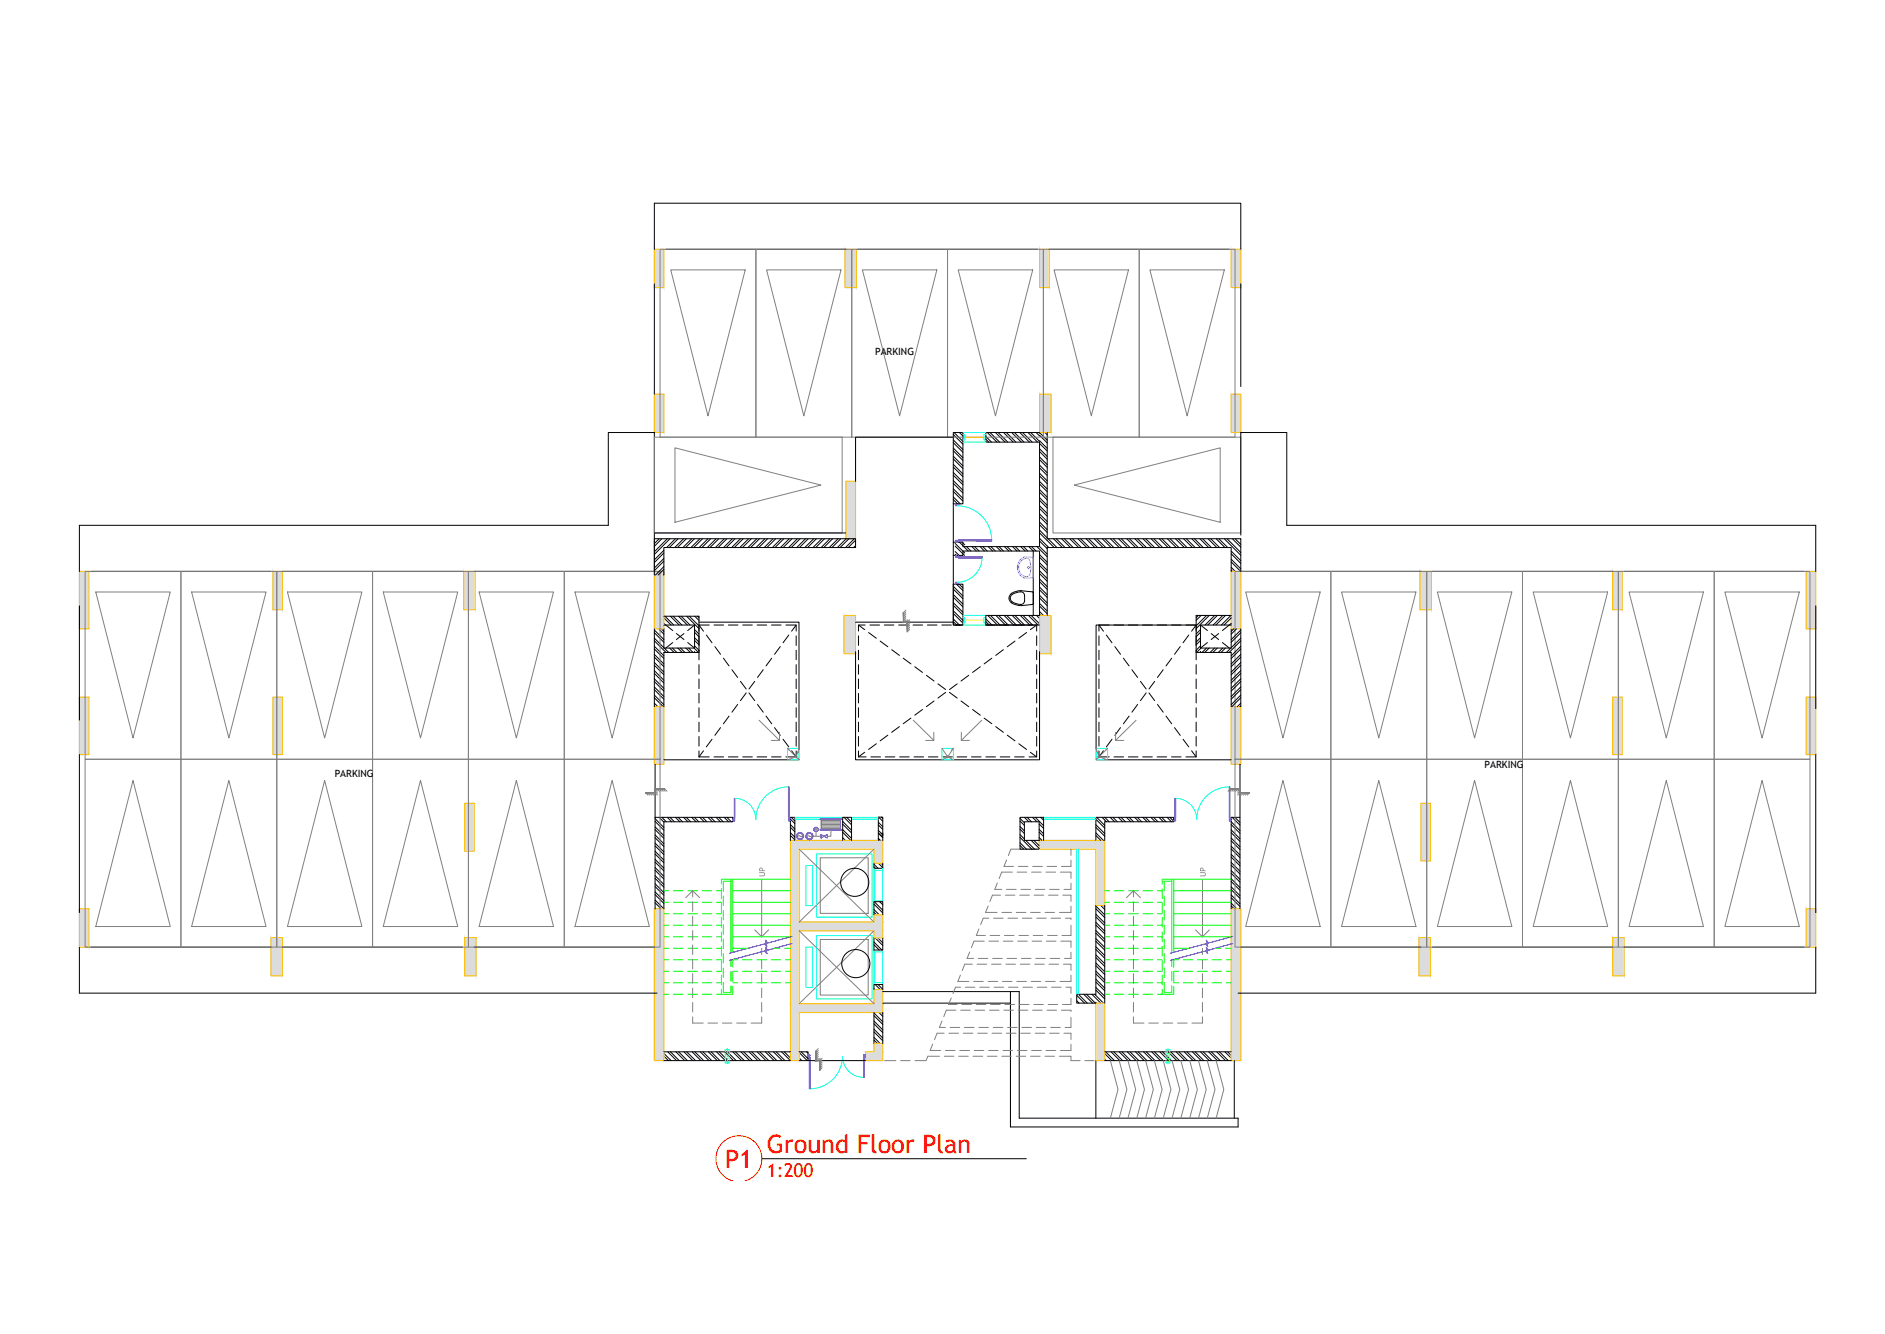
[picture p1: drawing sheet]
<svg xmlns="http://www.w3.org/2000/svg" width="1189mm" height="841mm" viewBox="0 0 1189 841" stroke-linecap="round" stroke-linejoin="round" font-family="sans-serif">
<defs><g id="words">
<g font-size="16" fill="#f00">
<text x="484" y="727">Ground Floor Plan</text>
<text x="457" y="736">P1</text>
</g>
<text font-size="12" fill="#f00" x="484" y="742">1:200</text>
<g font-size="6.3">
<text x="552" y="224">PARKING</text>
<text x="936" y="484">PARKING</text>
<text x="211" y="490">PARKING</text>
</g>
</g></defs>
<!-- layer: A-Detail Lines -->
<g fill="none" stroke="#808080" stroke-width=".63">
<path d="M664 276h119v60h-119zM677 306l93-24v47zM758 554v37l-4-5M715 566v-4l-4 4M715 569v6M715 578v6M715 562l4 4M715 587v6M715 596v6M758 598v4M763 586l-5 5M715 605v6"/>
<path d="M715 614v6M758 605v6M758 614v6M715 623v6M715 632v6M758 623v6M758 632v6M715 641v4h7M725 645h6M734 645h6M743 645h6M758 641v4h-6"/>
</g>
<!-- layer: A-Wall Patt -->
<g fill="none" stroke="#000" stroke-width=".63">
<path d="M601 279l6 6M601 274l6 6M601 277l6 6M602 273l5 5M605 273l2 2M607 273h.1M622 277l2 2M622 275l3 4M623 273l6 6M624 273l6 6M628 273l6 6M630 273l6 6"/>
<path d="M633 273l6 6M635 273l6 6M638 273l6 6M640 273l6 6M643 273l6 6M645 273l6 6M648 273l6 6M650 273l6 5M653 273l3 2M655 273h1M656 274l4 5M656 280l4 4"/>
<path d="M656 278l4 5M656 273l4 5M659 273l1 1M601 300l6 6M601 294l6 6M601 289l6 6M601 284l6 6M601 298l6 6M601 293l6 6M601 288l6 6M601 283l6 6M656 295l4 5"/>
<path d="M656 290l4 5M656 285l4 5M656 298l4 5M656 293l4 5M656 288l4 5M656 283l4 5M601 315l3 3M601 310l6 6M601 305l6 6M601 313l5 5M601 308l6 6M601 303l6 6"/>
<path d="M656 315l4 5M656 310l4 5M656 305l4 5M656 300l4 5M656 319l4 5M656 314l4 5M656 309l4 4M656 304l4 4M656 336l9 9M656 339l5 6M656 324l4 5M656 331l4 5"/>
<path d="M656 326l4 5M656 321l4 4M656 334l4 5M656 329l4 5M661 340l6 5M664 340l6 5M666 340l6 5M670 340l5 5M671 340l6 5M675 340l5 5M676 340l6 5M680 340l5 5"/>
<path d="M682 340l5 5M685 340l6 5M687 340l5 5M690 340l6 5M692 340l5 5M695 340l6 5M697 340l6 5M700 340l6 5M702 340l6 5M705 340l6 5M707 340l6 5M711 340l5 5"/>
<path d="M712 340l6 5M716 340l5 5M717 340l6 5M721 340l5 5M723 340l5 5M726 340l6 5M728 340l5 5M731 340l6 5M733 340l5 5M736 340l6 5M738 340l6 5M741 340l6 5"/>
<path d="M743 340l6 5M746 340l6 5M748 340l6 5M752 340l5 5M753 340l6 5M757 340l5 5M758 340l6 5M762 340l5 5M764 340l5 5M767 340l6 5M769 340l5 5M772 340l11 10"/>
<path d="M774 340l9 8M777 340l6 5M779 340l4 3M782 340h1M602 349l1 1M602 344l6 6M602 348l3 2M602 343l6 6M605 342l6 5M607 342l1 2M610 345l2 2M613 345l3 2"/>
<path d="M615 345l3 2M618 345l3 2M620 345l3 2M623 345l3 2M625 345l3 2M628 345l3 2M630 345l3 2M634 345l2 2M635 345l3 2M639 345l2 2M640 345l3 2M644 345l3 2"/>
<path d="M645 345l3 2M649 345l3 2M651 345l2 2M654 345l6 6M656 356l4 5M656 351l4 5M656 341l4 5M656 360l4 5M656 355l4 5M656 350l4 4M656 345l4 4M777 359l3 4"/>
<path d="M777 354l6 6M777 349l6 6M777 358l4 5M777 353l6 6M777 347l6 6M601 377l6 6M601 371l6 6M601 380l6 6M601 375l6 6M601 370l6 6M603 368l4 4M605 368l2 3"/>
<path d="M656 377l4 5M656 372l4 5M656 367l4 5M656 362l4 4M656 375l4 5M656 370l4 5M656 365l4 5M413 399l6 6M413 397l6 6M415 396l4 4M417 396l2 2M419 390l4 4"/>
<path d="M419 393l1 1M419 389l6 5M423 389l5 5M425 389l5 5M428 389l5 5M430 389l5 5M433 389l8 7M435 389l6 6M438 399l3 2M438 397l3 3M438 389l3 2M440 389h1"/>
<path d="M601 392l2 2M601 387l6 6M601 382l6 6M601 390l4 4M601 385l6 6M622 392l2 2M622 390l4 4M623 388l6 6M625 388l6 6M628 388l6 6M630 388l6 6M633 388l6 6"/>
<path d="M635 388l6 6M638 388l6 6M640 388l6 6M643 388l7 6M645 388l6 6M649 388l6 6M650 388l6 5M654 388l2 2M655 388h1M656 387v1M656 382l4 5M656 386l2 2"/>
<path d="M656 380l4 5M413 419l6 6M413 414l6 6M413 409l6 6M413 404l7 7M413 418l6 6M413 413l6 6M413 407l6 6M413 402l6 6M419 409l3 2M422 409l3 2M424 409l3 2"/>
<path d="M427 409l3 2M429 409l3 2M433 409l2 2M434 409l3 2M438 409l3 2M438 404l3 3M438 407l3 3M438 402l3 3M413 440l5 6M413 435l6 6M413 430l6 6M413 425l6 6"/>
<path d="M413 438l6 6M413 433l6 6M413 428l6 6M413 423l6 6M413 445v1M413 443l2 3M413 518l6 5M413 516l6 6M416 515l3 3M417 515l2 2M499 516l2 3M499 520l2 3"/>
<path d="M499 515l2 3M531 520l6 5M531 518l6 5M532 515l5 5M534 515l3 3M777 520l5 5M777 518l5 6M777 515l5 5M779 515l3 4M413 538l6 6M413 533l6 6M413 528l6 6"/>
<path d="M413 523l6 6M413 537l6 5M413 532l6 5M413 526l6 6M413 521l6 6M499 527l2 2M499 522l2 2M499 525l2 3M531 525l6 5M531 528l2 2M531 523l6 6M554 525l3 3"/>
<path d="M554 529l1 1M556 525l1 1M777 535l5 6M777 530l5 6M777 525l5 5M777 539l5 5M777 533l5 6M777 528l5 6M777 523l5 6M413 559l6 5M413 554l6 5M413 549l6 5"/>
<path d="M413 543l6 6M413 557l6 6M413 552l6 6M413 547l6 5M413 542l6 5M551 547h1M551 545l3 2M554 544l3 3M556 544l1 1M777 556l5 5M777 551l5 5M777 545l5 6"/>
<path d="M777 540l5 6M777 559l5 6M777 554l5 6M777 549l5 5M777 544l5 5M413 569l4 4M413 564l6 6M413 573h1M413 567l6 6M413 562l6 6M551 575l2 2M551 570l6 6"/>
<path d="M551 573l4 4M551 568l6 6M555 568l2 2M556 568l1 1M691 578l6 6M691 573l6 5M691 576l6 6M691 571l6 6M694 571l3 2M696 571l1 1M777 571l1 2M777 566l5 6"/>
<path d="M777 561l5 5M777 569l3 4M777 564l5 6M551 596l4 3M551 594l5 5M552 591l5 5M554 591l3 3M691 599l6 5M691 593l6 6M691 588l6 6M691 583l6 6M691 597l6 5"/>
<path d="M691 592l6 5M691 587l6 5M691 581l6 6M691 619l6 6M691 614l6 6M691 609l6 5M691 604l6 5M691 617l6 6M691 612l6 6M691 607l6 6M691 602l6 6M551 639l6 5"/>
<path d="M551 623l1 1M552 621l3 3M554 621l3 3M554 638l3 3M556 638l1 1M679 628l5 4M679 631l2 1M680 627l6 5M684 627l5 5M685 627l6 5M689 627l5 5M690 627l6 5"/>
<path d="M691 624l6 6M691 623l6 5M551 654l4 4M551 649l6 5M551 656l2 2M551 651l6 5M551 645l6 6M551 640l6 6M551 644l6 5M419 666l3 3M419 664l4 5M421 663l6 6"/>
<path d="M423 663l5 6M426 663l6 6M428 663l6 6M431 663l6 6M433 663l6 6M437 663l5 6M438 663l6 6M442 663l5 6M443 663l6 6M447 663l5 6M449 663l5 6M452 663l5 6"/>
<path d="M454 663l5 6M457 663l6 6M459 663l5 6M462 663l6 6M464 663l5 6M467 663l6 6M469 663l6 6M472 663l6 6M474 663l6 6M478 663l5 6M479 663l6 6M483 663l5 6"/>
<path d="M484 663l6 6M488 663l5 6M490 663l5 6M493 663l6 6M495 663l4 4M498 663l1 1M504 664l5 5M504 667l2 2M505 663l5 4M509 663l1 1M697 668l1 1M697 664l4 5"/>
<path d="M697 663l6 6M701 663l5 6M702 663l6 6M706 663l5 6M708 663l5 6M711 663l6 6M713 663l5 6M716 663l6 6M718 663l5 6M721 663l6 6M723 663l6 6M726 663l6 6"/>
<path d="M728 663l6 6M732 663l5 6M733 663l6 6M737 663l5 6M738 663l6 6M742 663l5 6M743 663l6 6M747 663l5 6M749 663l5 6M752 663l6 6M754 663l5 6M757 663l6 6"/>
<path d="M759 663l5 6M762 663l6 6M764 663l6 6M767 663l6 6M769 663l6 6M773 663l4 4M774 663l3 2"/>
</g>
<!-- layer: S-Conc Patt -->
<g fill="#dcdcdc" stroke="#dcdcdc" stroke-width=".63">
<path d="M895 615h7z"/>
<path d="M895 591l7 24h-7z"/>
<path d="M293 615h7z"/>
<path d="M293 591l7 24h-7z"/>
<path d="M546 663l11 6v-6zM546 663l11 6h-11z"/>
<path d="M551 658l6 5v-5zM551 658l6 5h-6z"/>
<path d="M1139 573l6 24v-24zM1139 573l6 24h-6z"/>
<path d="M1139 360l6 36v-36zM1139 360l6 36h-6z"/>
<path d="M1139 440l6 36v-36zM1139 440l6 36h-6z"/>
<path d="M1017 360l6 24v-24zM1017 360l6 24h-6z"/>
<path d="M1017 440l6 36v-36zM1017 440l6 36h-6z"/>
<path d="M1017 591l7 24v-24zM1017 591l7 24h-7z"/>
<path d="M895 591h7zM895 591h7v24z"/>
<path d="M896 506l6 37v-37zM896 506l6 37h-6z"/>
<path d="M896 360l7 24v-24zM896 360l7 24h-7z"/>
<path d="M777 573l6 96v-96zM777 573l6 96h-6z"/>
<path d="M777 446l6 36v-36zM777 446l6 36h-6z"/>
<path d="M777 157l6 24v-24zM777 157l6 24h-6z"/>
<path d="M777 249l6 24v-24zM777 249l6 24h-6z"/>
<path d="M656 388l7 24v-24zM656 388l7 24h-7z"/>
<path d="M532 388l8 24v-24zM532 388l8 24h-8z"/>
<path d="M534 303l6 37v-37zM534 303l6 37h-6z"/>
<path d="M413 157l6 24v-24zM413 157l6 24h-6z"/>
<path d="M413 249l6 24v-24zM413 249l6 24h-6z"/>
<path d="M50 573l6 24v-24zM50 573l6 24h-6z"/>
<path d="M50 360l6 36v-36zM50 360l6 36h-6z"/>
<path d="M50 440l6 36v-36zM50 440l6 36h-6z"/>
<path d="M172 440l6 36v-36zM172 440l6 36h-6z"/>
<path d="M171 591l7 24v-24zM171 591l7 24h-7z"/>
<path d="M293 591h7zM293 591h7v24z"/>
<path d="M293 506l6 31v-31zM293 506l6 31h-6z"/>
<path d="M413 573l6 96v-96zM413 573l6 96h-6z"/>
<path d="M413 446l6 36v-36zM413 446l6 36h-6z"/>
<path d="M691 632l6 37v-37zM691 632l6 37h-6z"/>
<path d="M691 535l6 36v-36zM691 535l6 36h-6z"/>
<path d="M655 530l42 5v-5zM655 530l42 5h-42z"/>
<path d="M777 360l6 36v-36zM777 360l6 36h-6z"/>
<path d="M413 360l6 36v-36zM413 360l6 36h-6z"/>
<path d="M656 157l6 24v-24zM656 157l6 24h-6z"/>
<path d="M656 249l7 24v-24zM656 249l7 24h-7z"/>
<path d="M533 157l7 24v-24zM533 157l7 24h-7z"/>
<path d="M172 360l6 24v-24zM172 360l6 24h-6z"/>
<path d="M292 360l8 24v-24zM292 360l8 24h-8z"/>
<path d="M499 638l5 31v-31zM499 638l5 31h-5z"/>
<path d="M499 633l58 5v-5zM499 633l58 5h-58z"/>
<path d="M551 624l6 9v-9zM551 624l6 9h-6z"/>
<path d="M499 587l5 46v-46zM499 587l5 46h-5z"/>
<path d="M551 587l6 4v-4zM551 587l6 4h-6z"/>
<path d="M499 581l58 6v-6zM499 581l58 6h-58z"/>
<path d="M551 577l6 4v-4zM551 577l6 4h-6z"/>
<path d="M499 535l5 46v-46zM499 535l5 46h-5z"/>
<path d="M551 535l6 9v-9zM551 535l6 9h-6z"/>
<path d="M499 530l58 5v-5zM499 530l58 5h-58z"/>
</g>
<!-- layer: S-Concrete -->
<g fill="none" stroke="#ffbf00" stroke-width=".63">
<path d="M413 157h6v24h-6zM533 157h7v24h-7zM656 157h6v24h-6zM777 157h6v24h-6zM413 249h6v24h-6zM656 249h7v24h-7zM777 249h6v24h-6zM534 303h6v37h-6zM50 360h6v36h-6zM172 360h6v24h-6zM292 360h8v24h-8zM413 360h6v36h-6z"/>
<path d="M777 360h6v36h-6zM896 360h7v24h-7zM1017 360h6v24h-6zM1139 360h6v36h-6zM532 388h8v24h-8zM656 388h7v24h-7zM50 440h6v36h-6zM172 440h6v36h-6zM1017 440h6v36h-6zM1139 440h6v36h-6zM413 446h6v36h-6zM777 446h6v36h-6z"/>
<path d="M293 506h6v31h-6zM896 506h6v37h-6zM499 530h58v14h-6v-9h-47v46h47v-4h6v14h-6v-4h-47v46h47v-9h6v14h-53v31h-5zM655 530h42v41h-6v-36h-36zM50 573h6v24h-6zM413 573h6v96h-6zM777 573h6v96h-6zM1139 573h6v24h-6zM171 591h7v24h-7zM293 591h7v24h-7zM895 591h7v24h-7zM1017 591h7v24h-7z"/>
<path d="M691 632h6v37h-6zM546 663h5v-5h6v11h-11z"/>
</g>
<!-- layer: A-Wall Sec -->
<path d="M419 515h-6v58M419 518v55M691 571v56M697 571v61M777 573v-58h5v58M691 632h.1M419 669h80M419 663h80M697 669h80M697 663h80" fill="none" stroke="#000" stroke-width=".63"/>
<!-- layer: A-Steps -->
<g fill="none" stroke="#0f0" stroke-width=".63">
<path d="M739 554h-6v3M739 556h-5v6M740 554h37M697 576h3M697 569h3M697 562h3M703 576h6M703 569h6M703 562h6M712 576h6M712 569h6M712 562h6"/>
<path d="M721 576h6M721 569h6M721 562h6M730 576h3M730 569h3M730 562h3M733 560v6M733 569v6M733 578v7M734 565v6M734 574v6M740 576h37"/>
<path d="M740 569h37M740 562h37M697 598h3M697 591h3M697 583h3M703 598h6M703 591h6M703 583h6M712 598h6M712 591h6M712 583h6M721 598h6"/>
<path d="M721 591h6M721 583h6M730 598h3M730 591h3M730 583h3M733 588v6M733 597v6M734 583v6M734 592v6M740 598h10M740 591h37M740 583h37"/>
<path d="M697 612h3M697 620h3M697 605h3M703 612h6M703 620h6M703 605h6M712 612h6M712 620h6M712 605h6M721 612h6M721 620h6M721 605h6"/>
<path d="M730 612h3M730 620h3M730 605h3M733 606v6M733 615v6M734 619v7h5v-5M734 601v6M734 610v6M739 605v4M739 612v6M740 600v-46h-1v47M740 605v5"/>
<path d="M740 613v6M740 612h3M740 620h3M740 605h3M746 612h6M746 620h6M746 605h6M755 612h6M755 620h6M755 605h6M764 612h6M764 620h6"/>
<path d="M764 605h6M774 612h3M774 620h3M774 605h3M697 627h3M703 627h6M712 627h6M721 627h6M730 627h3M740 622v5h-7v-3"/>
</g>
<!-- layer: STAIR -->
<path d="M777 590l-15 5-1-2 1 4-1-2-23 6M777 595l-15 4-1-2 1 4-1-2-23 6" fill="none" stroke="#00f" stroke-width=".63"/>
<path d="M766 598h4M773 598h4" fill="none" stroke="#0f0" stroke-width=".63"/>
<!-- layer: A-Detail Lines -->
<g fill="#808080">
<path d="M757 550h3v2h-3h2l1-1v-1h-3z"/>
<path d="M757 547h2v2h1h-3zM757 548v1h2l-1-1z"/>
</g>
<!-- layer: A-Steps -->
<g fill="none" stroke="#0f0" stroke-width=".63">
<path d="M461 554h-6v3M461 556h-5v6M462 554h37M419 576h3M419 569h3M419 562h3M425 576h6M425 569h6M425 562h6M434 576h6M434 569h6M434 562h6"/>
<path d="M443 576h6M443 569h6M443 562h6M452 576h3M452 569h3M452 562h3M455 560v6M455 569v6M455 578v7M456 565v6M456 574v6M462 576h37"/>
<path d="M462 569h37M462 562h37M419 598h3M419 591h3M419 583h3M425 598h6M425 591h6M425 583h6M434 598h6M434 591h6M434 583h6M443 598h6"/>
<path d="M443 591h6M443 583h6M452 598h3M452 591h3M452 583h3M455 588v6M455 597v6M456 583v6M456 592v6M462 598h10M462 591h37M462 583h37"/>
<path d="M419 612h3M419 620h3M419 605h3M425 612h6M425 620h6M425 605h6M434 612h6M434 620h6M434 605h6M443 612h6M443 620h6M443 605h6"/>
<path d="M452 612h3M452 620h3M452 605h3M455 606v6M455 615v6M456 619v7h5v-5M456 601v6M456 610v6M461 605v4M461 612v6M462 600v-46h-1v47M462 605v5"/>
<path d="M462 613v6M462 612h3M462 620h3M462 605h3M468 612h6M468 620h6M468 605h6M477 612h6M477 620h6M477 605h6M486 612h6M486 620h6"/>
<path d="M486 605h6M495 612h4M495 620h4M495 605h4M419 627h3M425 627h6M434 627h6M443 627h6M452 627h3M462 622v5h-7v-3"/>
</g>
<!-- layer: STAIR -->
<path d="M499 590l-15 5-1-2 1 4-1-2-23 6M499 595l-15 4-1-2 1 4-1-2-23 6" fill="none" stroke="#00f" stroke-width=".63"/>
<!-- layer: A-Detail Lines -->
<g fill="none" stroke="#808080" stroke-width=".63">
<path d="M480 554v37l-4-5M437 566v-4l-4 4M437 569v6M437 578v6M437 562l4 4M437 587v6M437 596v6M480 598v4M485 586l-5 5M437 605v6M437 614v6M480 605v6"/>
<path d="M480 614v6M437 623v6M437 632v6M480 623v6M480 632v6M437 641v4h7M447 645h6M456 645h6M465 645h6M480 641v4h-6"/>
</g>
<!-- layer: STAIR -->
<path d="M488 598h4M495 598h4" fill="none" stroke="#0f0" stroke-width=".63"/>
<!-- layer: A-Detail Lines -->
<g fill="#808080">
<path d="M479 550h3v2h-1h-2h2l1-1v-1h-3z"/>
<path d="M479 547h1l1 2h1h-3zM480 548l-1 1h2l-1-1z"/>
</g>
<!-- layer: A-Door -->
<g fill="none" stroke="#0ff" stroke-width=".63">
<path d="M604 319a22 22 0 0 1 21 21M619 352a16 16 0 0 1-15 15M498 496a21 21 0 0 0-21 21 13 13 0 0 0-14-14M776 496a21 21 0 0 0-21 21 13 13 0 0 0-14-14M501 515h30M501 516h30M537 515h17M537 516h17M658 515h33M658 516h33M679 535v92M680 535v92"/>
<path d="M551 547v2h6v-2M551 549v19M552 549v19M557 549v19M551 569v-1h6v1M551 599v1h6v-1M551 600v19M552 600v19M557 600v19M551 621v-2h6v2M545 679a13 13 0 0 1-14-13 21 21 0 0 1-21 20"/>
</g>
<!-- layer: A-Wall Sec -->
<g fill="none" stroke="#000" stroke-width=".63">
<path d="M601 273h6v45h-6zM656 273h-34v6h34v66h-49v-3h-6v8h6v-3h49v41h-34v6h34M660 273v67h123v20M413 363v-23h127v5h-121v18M601 368h6v26h-6zM777 360v-15h-117v43M413 396v50M419 394h19v15h-19v-13M419 389h22v22h-22v35M777 394h-20v15h20v-13M777 388h-23v23h23v35M783 396v50"/>
<path d="M419 515h43v3h-43M646 518h9v12h-9zM499 530v-15h2v15M531 530v-15h6v15M554 530v-15h3v15M557 525v2M658 530v-15h-15v20h12M691 530v-15h49v3h-43v12M551 544v3h6v-3M551 577v-9h6v9M551 591v8h6v-8M551 624v-3h6v3"/>
<path d="M551 638v20M557 638v20M691 627h-12v5h12M504 663h6v6h-6M481 731h166"/>
</g>
<!-- layer: A-Door -->
<path d="M637 625h6v80h138v5h-144z" fill="none" stroke="#000" stroke-width=".63"/>
<!-- layer: A-Wall Ele -->
<path d="M691 669v36M778 669v36" fill="none" stroke="#000" stroke-width=".63"/>
<!-- layer: A-Steps -->
<path d="M557 625h80M557 632h80" fill="none" stroke="#000" stroke-width=".63"/>
<!-- layer: A-Detail Lines -->
<g fill="none" stroke="#808080" stroke-width=".63">
<path d="M416 157h61v119h-61zM477 157h60v119h-60zM537 157h61v119h-61zM598 157h60v119h-60zM658 157h61v119h-61zM719 157h60v119h-60zM423 170h47l-23 92zM483 170h47l-23 92zM544 170h47l-24 92zM604 170h47l-23 92zM665 170h47l-24 92zM725 170h47l-23 92z"/>
<path d="M413 276h118v60h-118zM426 282l92 24-92 23zM54 360h60v119h-60zM60 373h47l-23 92zM114 360h61v119h-61zM121 373h47l-24 92zM175 360h60v119h-60zM181 373h47l-23 92zM235 360h60v119h-60zM242 373h47l-24 92zM295 360h61v119h-61zM302 373h47l-23 92z"/>
<path d="M356 360h60v119h-60zM363 373h47l-24 92zM779 360h60v119h-60zM786 373h47l-24 92zM839 360h61v119h-61zM846 373h47l-23 92zM900 360h60v119h-60zM907 373h47l-24 92zM960 360h61v119h-61zM967 373h47l-24 92zM1021 360h60v119h-60zM1027 373h47l-23 92z"/>
<path d="M1081 360h61v119h-61zM1088 373h47l-24 92zM571 391l-1 1M571 390l-1 1M571 388l-1 2M571 387l-1 2M571 386l-1 1M571 385l-1 1M573 391l-2 1M574 397l-2 1M574 396l-2 1M574 394l-2 2"/>
<path d="M574 393l-2 2M574 392l-2 1M574 391l-2 1M54 479h60v118h-60zM114 479h61v118h-61zM175 479h60v118h-60zM235 479h60v118h-60zM295 479h61v118h-61zM356 479h60v118h-60zM779 479h60v118h-60zM839 479h61v118h-61zM900 479h60v118h-60z"/>
<path d="M960 479h61v118h-61zM1021 479h60v118h-60zM1081 479h61v118h-61zM84 492l23 92h-47zM144 492l24 92h-47zM205 492l23 92h-47zM265 492l24 92h-47zM326 492l23 92h-47zM386 492l24 92h-47zM407 500l2 1M408 500l2 1M410 500l1 1"/>
<path d="M411 500l1 1M412 500l1 1M413 500l2 1M413 497l2 2M413 499l2 1M414 497l2 2M416 497l1 2M417 497l1 2M418 497l2 2M419 497l2 2M776 497l-1 2M777 497l-1 2"/>
<path d="M778 497l-1 2M780 497l-2 2M781 497l-2 2M782 500l-1 1M782 497l-1 2M782 499l-1 1M783 500l-1 1M785 500l-2 1M786 500l-2 1M787 500l-2 1M788 500l-1 1M809 492l24 92h-47z"/>
<path d="M870 492l23 92h-47zM930 492l24 92h-47zM990 492l24 92h-47zM1051 492l23 92h-47zM1111 492l24 92h-47zM504 535l47 46M551 535l-47 46M644 535h-6l-2 4M647 535h7M675 535v4M517 541h31v35h-31zM629 557l-2 4h5"/>
<path d="M635 542l-2 4h6M638 550h-6l-2 4M642 550h6M642 546h6M651 550h6M651 546h6M660 550h6M660 546h6M669 550h6v4M675 542v4h-6M675 557v4h-4M623 571l-1 4h7"/>
<path d="M624 579h-4l-1 4M627 579h6M631 564h-5l-2 4M632 575h6M634 564h6M635 561h6M636 579h6M641 575h6M643 564h6M644 561h6M645 579h6M650 575h6"/>
<path d="M652 564h6M653 561h6M654 579h6M659 575h6M661 564h6M662 561h6M663 579h6M670 564h5v4M672 579h3v1M675 571v4h-7M504 587l47 46M517 592h31v35h-31z"/>
<path d="M551 587l-47 46M617 586l-1 4h5M621 593h-7l-1 4M624 593h6M624 590h6M633 593h6M634 590h6M642 593h6M643 590h6M651 593h6M652 590h6M660 593h6"/>
<path d="M661 590h6M669 593h6v4M675 583v7h-5M606 615l-2 4h7M612 600l-2 4h4M613 608h-5l-1 4M614 619h6M616 608h6M617 604h6M623 619h6M625 608h6M626 604h6"/>
<path d="M632 619h6M634 608h6M635 604h6M641 619h6M643 608h7M644 604h6M650 619h6M653 608h6M653 604h6M659 619h6M662 608h6M662 604h6"/>
<path d="M671 608h4v4M675 600v4h-4M675 615v4h-6M600 629l-2 4h6M603 637h-6l-2 4M606 622h-3l-2 4M606 637h6M607 633h6M609 622h6M615 637h6M616 633h6M618 622h6"/>
<path d="M624 637h6M625 633h6M627 622h6M633 637h6M634 633h6M636 622h6M642 637h6M643 633h6M645 622h6M651 637h6M652 633h6M654 622h6"/>
<path d="M660 637h6M661 633h6M663 622h6M669 637h6v1M672 622h3v4M675 629v4h-5M588 658l-1 4h6M594 644l-2 4h4M595 651h-4l-2 4M598 651h7M599 648h6M608 651h6"/>
<path d="M608 648h6M617 651h6M617 648h6M626 651h6M626 648h6M635 651h6M635 648h7M644 651h6M645 648h6M653 651h6M654 648h6M662 651h6"/>
<path d="M663 648h6M671 651h4v4M675 641v7h-3M675 658v4h-6M516 667l-1 2M516 666l-1 1M516 665l-1 1M516 664l-1 1M516 662l-1 2M516 661l-1 2M517 667l-1 2M518 673l-1 2"/>
<path d="M518 672l-1 1M518 671l-1 1M518 670l-1 1M518 668l-1 2M518 667l-1 2M558 669h7M568 669h6M593 666h-8l-1 3h-7M596 666h6M596 662h6M605 666h6M605 662h6"/>
<path d="M614 666h6M614 662h6M623 666h6M624 662h6M632 666h6M633 662h6M641 666h6M642 662h6M650 666h6M651 662h6M659 666h6M660 662h6"/>
<path d="M668 666h7v3h6M684 669h6M700 669l5 18-5 18M706 669l5 18-5 18M711 669l5 18-5 18M717 669l5 18-5 18M723 669l4 18-4 18M728 669l5 18-5 18M734 669l4 18-4 18M739 669l5 18-5 18M745 669l5 18-5 18M750 669l5 18-5 18"/>
<path d="M756 669l5 18-5 18M761 669l5 18-5 18M767 669l5 18-5 18"/>
</g>
<!-- layer: A-Elevation -->
<g fill="none" stroke="#000" stroke-width=".63">
<path d="M413 157v-29h370v29M420 157h114M541 157h113M662 157h113M413 179v70M783 179v65M601 276h-61v27M413 336h121M783 337v-64h29v58h333v29M50 360v-29h334v-58h29v87h-114M57 360h114M178 360h114"/>
<path d="M783 360h113M903 360h114M1024 360h114M50 382v72M441 392h63v87h-85M540 392h61M754 394h-63v85h86M1145 382v65M540 411v68h116v-68M50 476v99M1145 476v99M413 482v33"/>
<path d="M782 482v33M50 597v29h364M57 597h114M178 597h114M299 597h114M783 597h113M903 597h114M1024 597h114M1145 597v29h-364"/>
</g>
<!-- layer: A-Door -->
<g fill="none" stroke="#00f" stroke-width=".63">
<path d="M603 318h2l-2 1zM603 350h2v1h-2zM603 341h2v1h-2zM605 351h14v1h-14zM605 340h20v1h-20zM603 367h2v1h-2zM497 496v20l1-20M775 496v20M776 496l-1 20M462 516h1v2h-1zM463 503v13v-13M498 516h1v2h-2z"/>
<path d="M740 516h1v2h-1zM741 503v13v-13M776 516h1v2h-2zM510 665h1l-1 2zM545 679v-12v12M545 665h1v2h-1zM510 686v-19l1 19"/>
</g>
<!-- layer: A-Wall Patt -->
<g fill="none" stroke="#000" stroke-width=".63">
<path d="M416 340l-3 3M417 340l-4 4M421 340l-8 8M423 340l-10 10M426 340l-6 5M428 340l-6 5M431 340l-5 5M433 340l-6 5M436 340l-5 5M438 340l-6 5M441 340l-5 5M443 340l-5 5"/>
<path d="M447 340l-6 5M448 340l-5 5M452 340l-6 5M453 340l-5 5M457 340l-6 5M458 340l-5 5M462 340l-6 5M464 340l-6 5M467 340l-6 5M469 340l-6 5M472 340l-5 5M474 340l-6 5"/>
<path d="M477 340l-5 5M479 340l-6 5M482 340l-5 5M484 340l-5 5M488 340l-6 5M489 340l-5 5M493 340l-6 5M494 340l-5 5M498 340l-6 5M500 340l-6 5M503 340l-6 5M505 340l-6 5"/>
<path d="M508 340l-6 5M510 340l-6 5M513 340l-5 5M515 340l-6 5M518 340l-5 5M520 340l-6 5M523 340l-5 5M525 340l-5 5M529 340l-6 5M530 340l-5 5M534 340l-6 5M535 340l-5 5"/>
<path d="M539 340l-6 5M419 349l-6 6M419 354l-6 6M419 359l-4 4M419 347l-6 6M419 352l-6 6M419 357l-6 6M540 341l-5 4M540 344l-2 1M419 362v1M756 388l-2 1M757 399l-3 2"/>
<path d="M757 397l-3 3M758 388l-4 3M761 388l-7 7M763 388l-9 8M766 388l-6 6M768 388l-6 6M771 388l-6 6M773 388l-6 6M776 388l-6 6M777 393l-2 1M777 389l-5 5M778 396l-1 2"/>
<path d="M780 396l-3 4M783 399l-6 6M783 397l-6 6M757 404l-3 3M757 402l-3 3M757 407l-3 3M757 409l-2 2M761 409l-3 2M763 409l-3 2M766 409l-3 2M768 409l-3 2M771 409l-3 2"/>
<path d="M773 409l-3 2M776 409l-2 2M783 404l-8 7M783 409l-6 6M783 414l-6 6M783 419l-6 6M783 402l-6 6M783 407l-6 6M783 413l-6 6M783 418l-6 6M783 425l-6 6M783 430l-6 6"/>
<path d="M783 435l-6 6M783 440l-6 6M783 423l-6 6M783 428l-6 6M783 433l-6 6M783 438l-6 6M783 445l-1 1M783 443l-3 3M419 517l1 1M421 515l3 3M423 515l2 3M426 515l3 3"/>
<path d="M428 515l2 3M431 515l3 3M433 515l3 3M436 515l3 3M438 515l3 3M441 515l3 3M443 515l3 3M446 515l3 3M448 515l3 3M452 515l2 3M453 515l3 3M457 515l3 3"/>
<path d="M458 515l3 3M462 515v1M554 518l3 3M554 515l3 3M556 515l1 1M643 518l3 2M643 516l3 3M646 515l3 3M648 515l3 3M651 515l3 3M653 515l5 6M655 519l3 3"/>
<path d="M656 515l2 2M658 515h.1M691 517l6 5M691 520l6 5M692 515l5 5M695 515l3 3M697 515l3 3M700 515l3 3M702 515l3 3M705 515l3 3M707 515l3 3M710 515l3 3"/>
<path d="M712 515l3 3M716 515l2 3M717 515l3 3M721 515l3 3M722 515l3 3M726 515l3 3M728 515l2 3M731 515l3 3M733 515l2 3M736 515l3 3M738 515l2 3M554 525l3 3"/>
<path d="M554 520l3 3M554 529l1 1M554 524l3 2M643 533l3 2M643 528l8 7M643 523l3 3M643 531l4 4M643 526l3 3M643 521l3 3M647 530l5 5M650 530l5 5M652 530l3 3"/>
<path d="M655 530h.1M655 525l3 2M655 528l2 2M655 523l3 3M691 527l3 3M691 522l6 5M691 525l5 5"/>
</g>
<!-- layer: A-Wall Sec -->
<g fill="#000">
<circle cx="438" cy="411" r=".2"/>
<circle cx="757" cy="411" r=".2"/>
</g>
<!-- layer: A-Detail Lines -->
<g fill="none" stroke="#000" stroke-width=".63">
<path d="M601 318v24M601 350v18M420 394l4 4M427 399l4 4M431 399l-4 4M438 394l-4 4M441 394l3 4M447 394h-6v4M450 394h6M459 394h6M468 394h7M478 394h6"/>
<path d="M487 394h6M496 394h6v4M502 394l-3 4M541 394l4 3M546 394h-5v4M548 399l5 3M549 394h6M558 394h6M567 394h6M576 394h6M585 394h6M594 394h6"/>
<path d="M603 394h4M622 394h5M630 394h6M639 394h6M647 399l-4 3M648 394h6v4M654 394l-4 3M693 394l3 4M700 394h-7v4M703 394h6M712 394h6M721 394h6"/>
<path d="M730 394h6M739 394h6M748 394h6v4M754 394l-2 4M757 394l5 4M764 399l5 4M769 399l-5 4M775 394l-4 4M424 405l-4 4M434 405l4 4M441 401v6M441 410v6"/>
<path d="M441 419v6M446 400l3 5M451 408l3 5M456 415l4 5M487 415l-4 5M492 408l-3 5M497 400l-3 5M502 401v6M502 410v6M502 419v6M541 401v6M541 410v6"/>
<path d="M541 419v6M555 404l5 4M562 410l5 3M570 415l5 4M626 415l-5 4M633 410l-5 3M640 404l-5 4M654 401v6M654 410v6M654 419v6M693 401v6M693 410v6"/>
<path d="M693 419v6M698 400l3 5M703 408l4 5M709 415l3 5M739 415l-4 5M744 408l-3 5M750 400l-4 5M754 401v6M754 410v6M754 419v6M762 405l-5 4M771 405l4 4"/>
<path d="M441 428v6M441 437v6M462 422l3 5M467 430l4 4M471 437l-4 5M472 437l4 5M476 430l-4 4M481 422l-3 5M502 428v6M502 437v6M541 428v6M541 437v6"/>
<path d="M577 420l5 4M584 426l5 3M592 431l4 4M596 437l-4 3M599 437l5 3M604 431l-5 4M611 426l-5 3M618 420l-5 4M654 428v6M654 437v6M693 428v6M693 437v6"/>
<path d="M714 422l3 5M719 430l4 4M723 437l-4 5M725 437l3 5M728 430l-3 4M734 422l-4 5M754 428v6M754 437v6M441 446v6M441 455v6M454 459l-3 5M460 451l-4 5"/>
<path d="M465 444l-3 5M478 444l3 5M483 451l4 5M489 459l3 5M502 446v6M502 455v6M541 446v6M541 455v6M567 458l-5 4M575 453l-5 3M582 447l-5 4M589 442l-5 4"/>
<path d="M606 442l5 4M613 447l5 4M621 453l5 3M628 458l5 4M654 446v6M654 455v6M693 446v6M693 455v6M707 459l-4 5M712 451l-3 5M717 444l-3 5M730 444l4 5"/>
<path d="M735 451l4 5M741 459l3 5M754 446v6M754 455v6M441 477h6M441 464v6M441 473v4M444 473l-3 4M449 466l-3 5M450 477h6M459 477h6M468 477h7"/>
<path d="M478 477h6M487 477h6M494 466l3 5M499 473l3 4M502 473v4h-6M502 464v6M541 473v4h5M541 464v6M545 474l-4 3M549 477h6M553 469l-5 3M558 477h6"/>
<path d="M560 463l-5 4M567 477h6M576 477h6M586 477h6M595 477h6M604 477h6M613 477h6M622 477h6M631 477h6M635 463l5 4M640 477h6M643 469l4 3"/>
<path d="M650 474l4 3M654 473v4h-5M654 464v6M693 464v6M693 473v4M693 477h7M696 473l-3 4M701 466l-3 5M703 477h6M712 477h6M721 477h6M730 477h6"/>
<path d="M739 477h6M746 466l4 5M752 473l2 4M754 473v4h-6M754 464v6"/>
</g>
<g fill="#808080" stroke="#808080" stroke-width=".63">
<path d="M572 392v6zM572 392v6zM570 392h2zM570 392h2zM570 386v6zM570 386v6z"/>
<path d="M407 500h6zM407 500h6zM413 497v3zM413 497v3zM413 497h6zM413 497h6z"/>
<path d="M782 500h6zM782 500h6zM782 497v3zM782 497v3zM776 497h6zM776 497h6z"/>
<path d="M517 669v6zM517 669v6zM514 669h3zM515 669h2zM514 663v6zM514 663l1 6z"/>
</g>
<!-- layer: A-Elevation -->
<path d="M497 472h7v7h-7zM594 472h7v7h-7zM691 472h8v7h-8zM515 538h35v40h-35zM508 546h5v25h-5zM508 597h5v26h-5zM515 590h35v40h-35z" fill="none" stroke="#0ff" stroke-width=".63"/>
<!-- layer: A-Sanitory -->
<path d="M652 347v41M644 373l1 1 1 2v4l-2 1M644 373l-4 1a3 3 0 0 0-3 3 3 3 0 0 0 3 3l4 1M644 372h.1M644 372l-3 1a4 4 0 0 0-5 4 4 4 0 0 0 5 4l3 1 7-1M644 372l7 1M651 373l1 1M652 380l-1 1" fill="none" stroke="#000" stroke-width=".63"/>
<!-- layer: A-WIN -->
<g fill="none" stroke="#00f" stroke-width=".63">
<path d="M517 516h14M518 516v7M530 516v7M517 523h14M518 526l4 2v-2l-4 2z"/>
<circle cx="505" cy="527" r="1.8"/>
<circle cx="505" cy="527" r="2.3"/>
<circle cx="511" cy="527" r="1.8"/>
<circle cx="511" cy="527" r="2.3"/>
<circle cx="515" cy="523" r="1.4"/>
</g>
<!-- layer: Wall HATCH -->
<g fill="none" stroke="#808080" stroke-width=".63">
<path d="M518 518h12M518 519h12M518 520h12M518 517h12M506 526a1.1 1.1 0 0 1-1 1 1.1 1.1 0 0 1-1 0h-1v1M511 527a1 1 0 0 0-2 0 .9 .9 0 0 0 0 1M512 526a.9 .9 0 0 1 0 1 1 1 0 0 1-2 0M512 527h6M514 522l2 2M515 524v3M516 522l-2 2M518 521h12"/>
<path d="M518 522h12M524 523v4h-2"/>
</g>
<!-- layer: A-Window -->
<path d="M607 274h1v4h-1M607 273h15M607 279h15M622 274h-1v4h1M607 389h1v4h-1M607 394h15M607 388h15M622 389h-1v4h1" fill="none" stroke="#0ff" stroke-width=".63"/>
<path d="M608 276h13M608 391h13" fill="none" stroke="#ff0" stroke-width=".63"/>
<!-- layer: A-Wall Sec -->
<path d="M462 745a14 14 0 0 1-8-23 14 14 0 0 1 24 0 14 14 0 0 1-8 23" fill="none" stroke="#f00" stroke-width=".63"/>
<!-- layer: A-Sanitory -->
<g fill="none" stroke="#9f7fff" stroke-width=".63">
<path d="M642 358h.1M642 358a5 5 0 0 1 6-6l1 1 1 5M646 351a7 7 0 0 0-4 7 7 7 0 0 0 4 6M646 351h6v13h-6M650 358v2a3 3 0 0 1-2 4 3 3 0 0 1-4-2l-2-4M646 364h.1"/>
<circle cx="649" cy="358" r=".7"/>
</g>
<!-- layer: A-Detail Lines 10 -->
<g fill="none" stroke="#808080" stroke-width=".63">
<path d="M497 472l5 5M502 477l-5 2M503 478l1 1M504 472l-2 5M594 472l3 5M597 478l-3 1M598 477l3 2M600 473l1-1-3 5M691 472l2 5M693 478l-2 1M694 477l5 2M697 473l2-1-5 5"/>
<circle cx="502" cy="477" r=".6"/>
<circle cx="598" cy="477" r=".6"/>
<circle cx="693" cy="477" r=".6"/>
</g>
<!-- layer: 0 -->
<path d="M479 454l13 13M576 454l13 13M619 454l-13 13M717 454l-13 13M492 462v5h-5M589 462v5h-5M606 462v5h5M704 462v5h5" fill="none" stroke="#808080" stroke-width=".63"/>
<!-- layer: A-Window -->
<path d="M510 669h36" fill="none" stroke="#000" stroke-width=".63"/>
<!-- layer: STAIR -->
<path d="M459 661v4M459 666h.1M459 667v4M737 661v4M737 666h.1M737 667v4" fill="none" stroke="#0f0" stroke-width=".63"/>
<!-- layer: A-DTLS-Elevation -->
<g fill="none" stroke="#0ff" stroke-width=".63">
<path d="M457 664v2M457 666v2M457 669v1h1M458 662h-1v1M459 662h1v1M460 664v2M460 666v2M460 669v1h-1M735 669v1h1M735 664v2M735 666v2M736 662h-1v1"/>
<path d="M737 662h1v1M738 669v1h-1M738 664v2M738 666v2"/>
</g>
<!-- layer: 0 -->
<g fill="none" stroke="#000" stroke-width=".63">
<circle cx="539" cy="556" r="9"/>
<circle cx="540" cy="608" r="9"/>
</g>
<use href="#words"/>
</svg>
